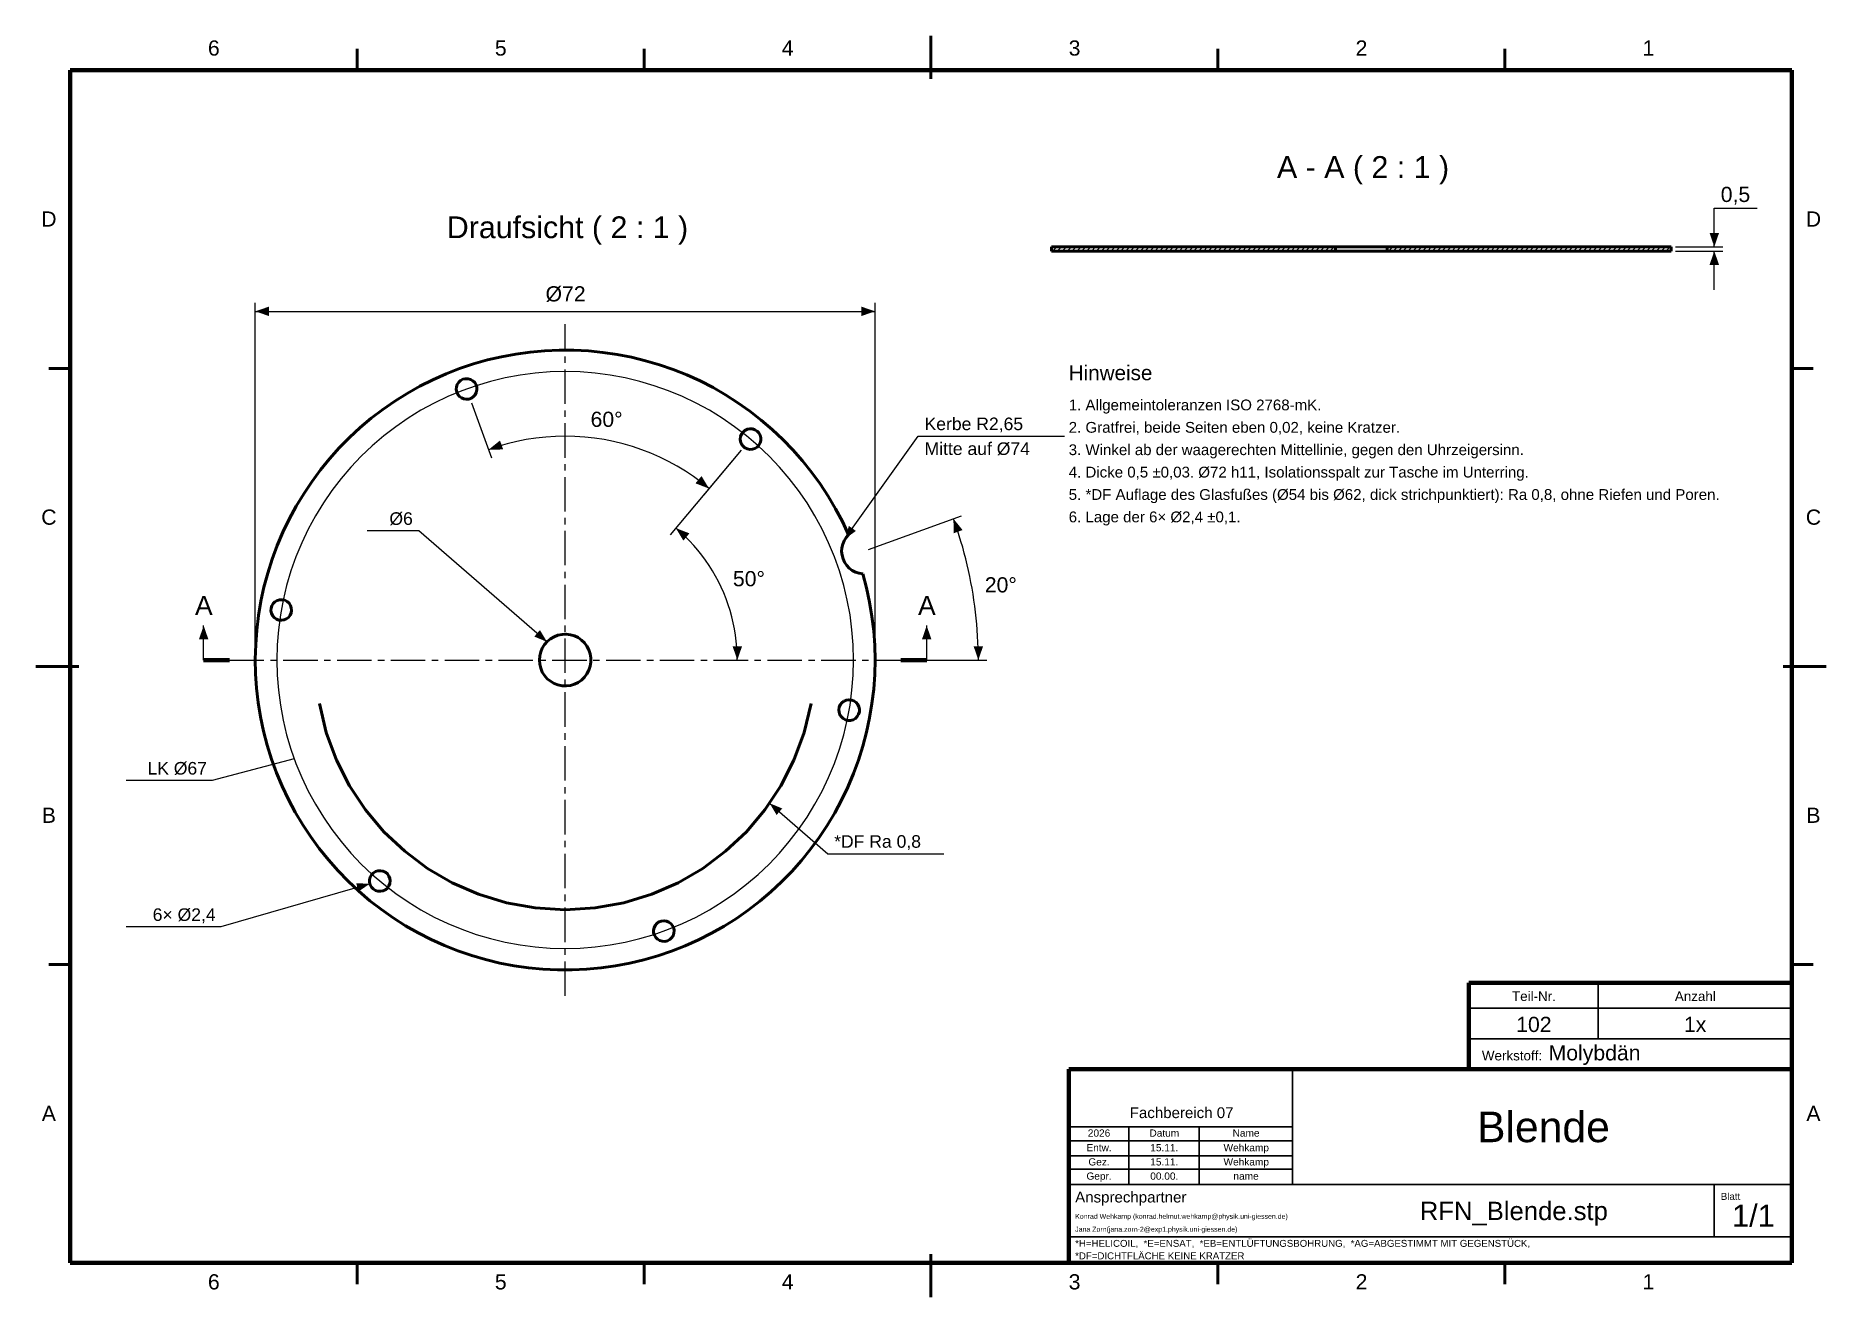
# Model space of a CAD drawing. Header units: millimetres. Extents: x 2 to 418, y 2 to 295.
import ezdxf

# ---------------------------------------------------------------- set-up
doc = ezdxf.new("R2010")
doc.units = ezdxf.units.MM
doc.linetypes.add('MITTELLINIE', pattern=[12.5, 8, -1.5, 1.5, -1.5])
for name, color, linetype in [('DUENN', 7, 'Continuous'), ('FLAECHE', 7, 'Continuous'), ('KONTUR', 7, 'Continuous'), ('LINIEN', 7, 'Continuous'), ('MITTELLINIE', 7, 'MITTELLINIE'), ('TEXT', 7, 'Continuous')]:
    doc.layers.add(name, color=color, linetype=linetype)
doc.styles.add('RFN', font='arial.ttf')

msp = doc.modelspace()

# ---------------------------------------------------------------- texts
at = {"layer": 'TEXT', "style": 'RFN'}
for s, height, p in [('6', 3.53, (41.99, 290.4)), ('5', 3.53, (108.66, 290.4)), ('4', 3.53, (175.32, 290.4)), ('3', 3.53, (241.99, 290.4)), ('2', 3.53, (308.66, 290.4)), ('1', 3.53, (375.32, 290.4)), ('A - A ( 2 : 1 )', 5.0516, (290.39, 262)), ('0,5', 3.526, (393.5, 256.4)), ('D', 3.53, (3.26, 250.68)), ('D', 3.53, (413.26, 250.68)), ('Draufsicht ( 2 : 1 )', 5.0516, (97.5, 248)), ('Ø72', 3.526, (120.44, 233.3)), ('Hinweise', 3.431, (242, 215)), ('1. Allgemeintoleranzen ISO 2768-mK.', 2.5039, (242, 208)), ('60°', 3.526, (130.9, 204.16)), ('Kerbe R2,65', 2.92, (208.5, 203.4)), ('2. Gratfrei, beide Seiten eben 0,02, keine Kratzer.', 2.5039, (242, 202.8)), ('Mitte auf Ø74', 2.92, (208.5, 197.64)), ('3. Winkel ab der waagerechten Mittellinie, gegen den Uhrzeigersinn.', 2.5039, (242, 197.6)), ('4. Dicke 0,5 ±0,03. Ø72 h11, Isolationsspalt zur Tasche im Unterring.', 2.5039, (242, 192.4)), ('5. *DF Auflage des Glasfußes (Ø54 bis Ø62, dick strichpunktiert): Ra 0,8, ohne Riefen und Poren.', 2.5039, (242, 187.2)), ('C', 3.53, (3.26, 181.43)), ('Ø6', 2.92, (84.16, 181.4)), ('6. Lage der 6× Ø2,4 ±0,1.', 2.5039, (242, 182)), ('C', 3.53, (413.26, 181.43)), ('50°', 3.526, (163.97, 167.14)), ('20°', 3.526, (222.5, 165.71)), ('A', 4.38, (39, 160.5)), ('A', 4.38, (207, 160.5)), ('LK Ø67', 2.92, (27.94, 123.4)), ('B', 3.53, (3.39, 112.18)), ('B', 3.53, (413.39, 112.18)), ('*DF Ra 0,8', 2.92, (187.5, 106.4)), ('6× Ø2,4', 2.92, (29.16, 89.4)), ('Teil-Nr.', 2.227, (345, 70.8)), ('Anzahl', 2.227, (382.84, 70.8)), ('102', 3.526, (345.97, 63.6)), ('1x', 3.526, (384.95, 63.6)), ('Werkstoff:', 2.227, (338, 57)), ('Molybdän', 3.526, (353.5, 57)), ('A', 3.53, (3.39, 42.92)), ('Fachbereich 07', 2.5039, (256.18, 43.6)), ('A', 3.53, (413.39, 42.92)), ('Blende', 7.096, (336.87, 38)), ('Entw.', 1.679, (246.12, 35.89)), ('2026', 1.679, (246.44, 39.29)), ('Datum', 1.679, (260.76, 39.29)), ('15.11.', 1.679, (260.95, 35.89)), ('Wehkamp', 1.679, (277.97, 35.89)), ('Name', 1.679, (280.08, 39.29)), ('Gez.', 1.679, (246.57, 32.59)), ('15.11.', 1.679, (260.95, 32.59)), ('Wehkamp', 1.679, (277.97, 32.59)), ('Gepr.', 1.679, (246.12, 29.29)), ('00.00.', 1.679, (260.95, 29.29)), ('name', 1.679, (280.27, 29.29)), ('Ansprechpartner', 2.5039, (243.5, 24)), ('Blatt', 1.621, (393.5, 24.6)), ('Konrad Wehkamp (konrad.helmut.wehkamp@physik.uni-giessen.de)', 1.1607, (243.5, 20.2)), ('RFN_Blende.stp', 4.2632, (323.58, 19.9)), ('1/1', 5.11, (396.13, 18.4)), ('Jana Zorn(jana.zorn-2@exp1.physik.uni-giessen.de)', 1.1607, (243.5, 17.2)), ('*H=HELICOIL,  *E=ENSAT,  *EB=ENTLÜFTUNGSBOHRUNG,  *AG=ABGESTIMMT MIT GEGENSTÜCK,', 1.606, (243.5, 13.7)), ('*DF=DICHTFLÄCHE KEINE KRATZER', 1.606, (243.5, 10.8)), ('6', 3.53, (41.99, 3.8)), ('5', 3.53, (108.66, 3.8)), ('4', 3.53, (175.32, 3.8)), ('3', 3.53, (241.99, 3.8)), ('2', 3.53, (308.66, 3.8)), ('1', 3.53, (375.32, 3.8))]:
    msp.add_text(s, height=height, dxfattribs=at).set_placement(p)

# ---------------------------------------------------------------- hatches: boundary and pattern name
at = {"layer": 'FLAECHE'}
for points in [[(392, 246), (393.1, 249.2), (390.9, 249.2), (392, 246)], [(392, 245), (390.9, 241.8), (393.1, 241.8), (392, 245)], [(53, 231), (56.2, 229.9), (56.2, 232.1), (53, 231)], [(197, 231), (193.8, 232.1), (193.8, 229.9), (197, 231)], [(107.21, 198.86), (110.6, 198.92), (109.85, 200.99), (107.21, 198.86)], [(158.43, 189.83), (156.68, 192.73), (155.27, 191.05), (158.43, 189.83)], [(150.71, 180.64), (152.46, 177.74), (153.87, 179.43), (150.71, 180.64)], [(190, 178.13), (192.55, 179.99), (190.92, 181.15), (190, 178.13)], [(215.21, 182.83), (215.27, 179.45), (217.34, 180.2), (215.21, 182.83)], [(41, 158), (39.9, 154.8), (42.1, 154.8), (41, 158)], [(120.76, 154.24), (119.14, 156.96), (117.83, 155.45), (120.76, 154.24)], [(209, 158), (207.9, 154.8), (210.1, 154.8), (209, 158)], [(165, 150), (166.1, 153.2), (163.9, 153.2), (165, 150)], [(221, 150), (222.1, 153.2), (219.9, 153.2), (221, 150)], [(172.51, 116.73), (175.43, 115.52), (174.12, 114.01), (172.51, 116.73)], [(79.6, 98.03), (77, 96.24), (76.44, 98.16), (79.6, 98.03)]]:
    msp.add_hatch(color=7, dxfattribs=at).paths.add_polyline_path(points)

# ---------------------------------------------------------------- linework, layer by layer
at = {"layer": 'DUENN', "lineweight": 20}
for p, q in [((392, 246), (392, 255)), ((392, 255), (402, 255)), ((238, 245.92), (238.08, 246)), ((238.21, 245), (239.21, 246)), ((239.34, 245), (240.34, 246)), ((240.47, 245), (241.47, 246)), ((241.61, 245), (242.61, 246)), ((242.74, 245), (243.74, 246)), ((243.87, 245), (244.87, 246)), ((245, 245), (246, 246)), ((246.13, 245), (247.13, 246)), ((247.26, 245), (248.26, 246)), ((248.39, 245), (249.39, 246)), ((249.53, 245), (250.53, 246)), ((250.66, 245), (251.66, 246)), ((251.79, 245), (252.79, 246)), ((252.92, 245), (253.92, 246)), ((254.05, 245), (255.05, 246)), ((255.18, 245), (256.18, 246)), ((256.31, 245), (257.31, 246)), ((257.45, 245), (258.45, 246)), ((258.58, 245), (259.58, 246)), ((259.71, 245), (260.71, 246)), ((260.84, 245), (261.84, 246)), ((261.97, 245), (262.97, 246)), ((263.1, 245), (264.1, 246)), ((264.23, 245), (265.23, 246)), ((265.36, 245), (266.36, 246)), ((266.5, 245), (267.5, 246)), ((267.63, 245), (268.63, 246)), ((268.76, 245), (269.76, 246)), ((269.89, 245), (270.89, 246)), ((271.02, 245), (272.02, 246)), ((272.15, 245), (273.15, 246)), ((273.28, 245), (274.28, 246)), ((274.42, 245), (275.42, 246)), ((275.55, 245), (276.55, 246)), ((276.68, 245), (277.68, 246)), ((277.81, 245), (278.81, 246)), ((278.94, 245), (279.94, 246)), ((280.07, 245), (281.07, 246)), ((281.2, 245), (282.2, 246)), ((282.34, 245), (283.34, 246)), ((283.47, 245), (284.47, 246)), ((284.6, 245), (285.6, 246)), ((285.73, 245), (286.73, 246)), ((286.86, 245), (287.86, 246)), ((287.99, 245), (288.99, 246)), ((289.12, 245), (290.12, 246)), ((290.25, 245), (291.25, 246)), ((291.39, 245), (292.39, 246)), ((292.52, 245), (293.52, 246)), ((293.65, 245), (294.65, 246)), ((294.78, 245), (295.78, 246)), ((295.91, 245), (296.91, 246)), ((297.04, 245), (298.04, 246)), ((298.17, 245), (299.17, 246)), ((299.31, 245), (300.31, 246)), ((300.44, 245), (301.44, 246)), ((301.57, 245), (302.57, 246)), ((302.7, 245), (303.7, 246)), ((316, 245.86), (316.15, 246)), ((316.28, 245), (317.28, 246)), ((317.41, 245), (318.41, 246)), ((318.54, 245), (319.54, 246)), ((319.67, 245), (320.67, 246)), ((320.8, 245), (321.8, 246)), ((321.93, 245), (322.93, 246)), ((323.06, 245), (324.06, 246)), ((324.2, 245), (325.2, 246)), ((325.33, 245), (326.33, 246)), ((326.46, 245), (327.46, 246)), ((327.59, 245), (328.59, 246)), ((328.72, 245), (329.72, 246)), ((329.85, 245), (330.85, 246)), ((330.98, 245), (331.98, 246)), ((332.12, 245), (333.12, 246)), ((333.25, 245), (334.25, 246)), ((334.38, 245), (335.38, 246)), ((335.51, 245), (336.51, 246)), ((336.64, 245), (337.64, 246)), ((337.77, 245), (338.77, 246)), ((338.9, 245), (339.9, 246)), ((340.04, 245), (341.04, 246)), ((341.17, 245), (342.17, 246)), ((342.3, 245), (343.3, 246)), ((343.43, 245), (344.43, 246)), ((344.56, 245), (345.56, 246)), ((345.69, 245), (346.69, 246)), ((346.82, 245), (347.82, 246)), ((347.95, 245), (348.95, 246)), ((349.09, 245), (350.09, 246)), ((350.22, 245), (351.22, 246)), ((351.35, 245), (352.35, 246)), ((352.48, 245), (353.48, 246)), ((353.61, 245), (354.61, 246)), ((354.74, 245), (355.74, 246)), ((355.87, 245), (356.87, 246)), ((357.01, 245), (358.01, 246)), ((358.14, 245), (359.14, 246)), ((359.27, 245), (360.27, 246)), ((360.4, 245), (361.4, 246)), ((361.53, 245), (362.53, 246)), ((362.66, 245), (363.66, 246)), ((363.79, 245), (364.79, 246)), ((364.93, 245), (365.93, 246)), ((366.06, 245), (367.06, 246)), ((367.19, 245), (368.19, 246)), ((368.32, 245), (369.32, 246)), ((369.45, 245), (370.45, 246)), ((370.58, 245), (371.58, 246)), ((371.71, 245), (372.71, 246)), ((372.84, 245), (373.84, 246)), ((373.98, 245), (374.98, 246)), ((375.11, 245), (376.11, 246)), ((376.24, 245), (377.24, 246)), ((377.37, 245), (378.37, 246)), ((378.5, 245), (379.5, 246)), ((379.63, 245), (380.63, 246)), ((380.76, 245), (381.76, 246)), ((383, 246), (394, 246)), ((303.83, 245), (304, 245.17)), ((381.9, 245), (382, 245.1)), ((383, 245), (394, 245)), ((392, 236), (392, 245)), ((53, 151), (53, 233)), ((197, 151), (197, 233)), ((53, 231), (197, 231)), ((103.25, 209.76), (107.9, 196.98)), ((190, 178.13), (207, 202)), ((207, 202), (241, 202)), ((165.88, 198.72), (149.43, 179.11)), ((165.88, 198.72), (157.14, 188.3)), ((195.48, 175.65), (217.09, 183.52)), ((91, 180), (79, 180)), ((120.76, 154.24), (91, 180)), ((41, 150), (41, 158)), ((209, 150), (209, 158)), ((199, 150), (223, 150)), ((62.04, 127.08), (43, 122)), ((43, 122), (23, 122)), ((172.51, 116.73), (186, 105)), ((186, 105), (213, 105)), ((79.6, 98.03), (45, 88)), ((45, 88), (23, 88))]:
    msp.add_line(p, q, dxfattribs=at)
for points in [[(158.43, 189.83), (156.66, 191.25), (154.83, 192.6), (152.94, 193.86), (151, 195.03), (149.01, 196.12), (146.98, 197.13), (144.9, 198.04), (142.79, 198.86), (140.64, 199.59), (138.46, 200.23), (136.25, 200.77), (134.03, 201.21), (131.79, 201.56), (129.53, 201.8), (127.27, 201.95), (125, 202), (122.73, 201.95), (120.47, 201.8), (118.21, 201.56), (115.97, 201.21), (113.75, 200.77), (111.54, 200.23), (109.36, 199.59), (107.21, 198.86)], [(165, 150), (164.97, 151.45), (164.89, 152.91), (164.76, 154.35), (164.58, 155.8), (164.34, 157.23), (164.05, 158.66), (163.71, 160.07), (163.32, 161.47), (162.88, 162.86), (162.38, 164.23), (161.84, 165.58), (161.25, 166.9), (160.61, 168.21), (159.93, 169.49), (159.2, 170.75), (158.42, 171.98), (157.6, 173.18), (156.73, 174.35), (155.83, 175.49), (154.88, 176.59), (153.89, 177.66), (152.87, 178.69), (151.81, 179.69), (150.71, 180.64)], [(221, 150), (220.99, 151.4), (220.96, 152.79), (220.91, 154.19), (220.84, 155.58), (220.75, 156.98), (220.63, 158.37), (220.5, 159.76), (220.35, 161.14), (220.18, 162.53), (219.99, 163.91), (219.77, 165.29), (219.54, 166.67), (219.29, 168.04), (219.02, 169.41), (218.72, 170.78), (218.41, 172.14), (218.08, 173.5), (217.73, 174.85), (217.36, 176.19), (216.97, 177.53), (216.56, 178.87), (216.13, 180.2), (215.68, 181.52), (215.21, 182.83)]]:
    msp.add_lwpolyline(points, dxfattribs=at)
at = {"layer": 'KONTUR', "lineweight": 50}
for p, q in [((76.67, 287), (76.67, 292)), ((143.33, 287), (143.33, 292)), ((210, 285), (210, 295)), ((276.67, 287), (276.67, 292)), ((343.33, 287), (343.33, 292)), ((238, 246), (304, 246)), ((238, 245), (238, 246)), ((304, 246), (304, 245)), ((316, 246), (382, 246)), ((316, 246), (316, 245)), ((382, 245), (382, 246)), ((238, 245), (304, 245)), ((316, 245), (382, 245)), ((10, 217.75), (5, 217.75)), ((410, 217.75), (415, 217.75)), ((2, 148.5), (12, 148.5)), ((408, 148.5), (418, 148.5)), ((10, 79.25), (5, 79.25)), ((410, 79.25), (415, 79.25)), ((76.67, 5), (76.67, 10)), ((143.33, 5), (143.33, 10)), ((210, 2), (210, 12)), ((276.67, 5), (276.67, 10)), ((343.33, 5), (343.33, 10))]:
    msp.add_line(p, q, dxfattribs=at)
at = {"layer": 'KONTUR', "lineweight": 70}
for p, q in [((410, 287), (10, 287)), ((10, 287), (10, 10)), ((410, 10), (410, 287)), ((47, 150), (41, 150)), ((203, 150), (209, 150)), ((335, 55), (335, 75)), ((335, 75), (410, 75)), ((242, 55), (410, 55)), ((242, 10), (242, 55)), ((10, 10), (410, 10)), ((242, 10), (410, 10))]:
    msp.add_line(p, q, dxfattribs=at)
at = {"layer": 'KONTUR', "lineweight": 50}
for points in [[(304, 246), (304.15, 246), (304.59, 246), (305.31, 246), (306.26, 246), (307.4, 246), (308.66, 246), (310, 246), (311.34, 246), (312.6, 246), (313.74, 246), (314.69, 246), (315.41, 246), (315.85, 246), (316, 246)], [(316, 245), (315.85, 245), (315.41, 245), (314.69, 245), (313.74, 245), (312.6, 245), (311.34, 245), (310, 245), (308.66, 245), (307.4, 245), (306.26, 245), (305.31, 245), (304.59, 245), (304.15, 245), (304, 245)], [(190.85, 179.12), (189.41, 182.17), (187.83, 185.16), (186.11, 188.07), (184.26, 190.9), (182.27, 193.63), (180.16, 196.27), (177.93, 198.81), (175.58, 201.24), (173.12, 203.55), (170.56, 205.75), (167.89, 207.83), (165.13, 209.78), (162.28, 211.6), (159.35, 213.28), (156.35, 214.82), (153.27, 216.22), (150.13, 217.47), (146.94, 218.58), (143.7, 219.53), (140.41, 220.33), (137.1, 220.98), (133.75, 221.47), (130.39, 221.8), (127.02, 221.97), (123.64, 221.99), (120.26, 221.84), (116.9, 221.54), (113.55, 221.08), (110.22, 220.47), (106.93, 219.7), (103.68, 218.77), (100.48, 217.7), (97.33, 216.47), (94.24, 215.1), (91.22, 213.59), (88.28, 211.93), (85.41, 210.14), (82.63, 208.22), (79.95, 206.16), (77.36, 203.99), (74.88, 201.69), (72.51, 199.29), (70.26, 196.77), (68.12, 194.15), (66.11, 191.43), (64.24, 188.62), (62.49, 185.73), (60.88, 182.76), (59.42, 179.71), (58.09, 176.6), (56.92, 173.43), (55.9, 170.21), (55.02, 166.95), (54.31, 163.65), (53.74, 160.32), (53.34, 156.96), (53.09, 153.59), (53, 150.21), (53.07, 146.83), (53.3, 143.46), (53.68, 140.11), (54.23, 136.77), (54.92, 133.46), (55.78, 130.2), (56.78, 126.97), (57.94, 123.79), (59.24, 120.68), (60.69, 117.62), (62.28, 114.64), (64.01, 111.74), (65.87, 108.92), (67.86, 106.19), (69.98, 103.56), (72.22, 101.03), (74.58, 98.6), (77.04, 96.29), (79.62, 94.1), (82.29, 92.04), (85.06, 90.1), (87.91, 88.29), (90.85, 86.62), (93.86, 85.08), (96.94, 83.69), (100.08, 82.45), (103.28, 81.35), (106.52, 80.41), (109.81, 79.62), (113.13, 78.99), (116.47, 78.51), (119.84, 78.19), (123.21, 78.02), (126.59, 78.02), (129.97, 78.17), (133.33, 78.48), (136.68, 78.95), (140, 79.58), (143.28, 80.36), (146.53, 81.3), (149.73, 82.38), (152.88, 83.62), (155.96, 85), (158.98, 86.52), (161.92, 88.19), (164.78, 89.99), (167.55, 91.92), (170.23, 93.98), (172.81, 96.16), (175.28, 98.46), (177.64, 100.88), (179.89, 103.4), (182.02, 106.03), (184.02, 108.75), (185.89, 111.57), (187.62, 114.47), (189.22, 117.45), (190.68, 120.49), (191.99, 123.61), (193.15, 126.78), (194.17, 130), (195.03, 133.27), (195.74, 136.58), (196.29, 139.91), (196.68, 143.26), (196.92, 146.64), (197, 150.01), (196.92, 153.39), (196.68, 156.76), (196.29, 160.12), (195.73, 163.45), (195.02, 166.76), (194.16, 170.02)], [(100.88, 210.88), (100.41, 211.24), (100.03, 211.72), (99.79, 212.27), (99.69, 212.86), (99.74, 213.46), (99.93, 214.03), (100.27, 214.53), (100.71, 214.93), (101.25, 215.21), (101.83, 215.35), (102.44, 215.33), (103.01, 215.17), (103.54, 214.87), (103.97, 214.45), (104.28, 213.94), (104.45, 213.36), (104.48, 212.76), (104.35, 212.17), (104.08, 211.63), (103.69, 211.18), (103.2, 210.83), (102.63, 210.62), (102.03, 210.56), (101.44, 210.65), (100.88, 210.88)], [(165.67, 201.33), (165.74, 201.92), (165.96, 202.48), (166.32, 202.97), (166.78, 203.35), (167.33, 203.61), (167.92, 203.72), (168.52, 203.68), (169.09, 203.5), (169.6, 203.17), (170.01, 202.74), (170.3, 202.21), (170.45, 201.63), (170.45, 201.02), (170.3, 200.44), (170.01, 199.91), (169.6, 199.48), (169.09, 199.15), (168.52, 198.97), (167.92, 198.93), (167.33, 199.04), (166.78, 199.3), (166.32, 199.68), (165.96, 200.17), (165.74, 200.73), (165.67, 201.33)], [(194.16, 170.02), (193.3, 170.16), (192.47, 170.43), (191.7, 170.83), (191.01, 171.36), (190.41, 171.99), (189.92, 172.71), (189.56, 173.5), (189.33, 174.34), (189.24, 175.2), (189.29, 176.07), (189.49, 176.92), (189.82, 177.72), (190.28, 178.46), (190.85, 179.12)], [(60.22, 159.56), (59.66, 159.32), (59.07, 159.24), (58.47, 159.3), (57.91, 159.51), (57.41, 159.85), (57.02, 160.31), (56.75, 160.85), (56.63, 161.43), (56.65, 162.03), (56.83, 162.61), (57.14, 163.13), (57.57, 163.55), (58.09, 163.85), (58.67, 164.01), (59.27, 164.02), (59.85, 163.88), (60.39, 163.61), (60.83, 163.2), (61.17, 162.7), (61.37, 162.13), (61.42, 161.53), (61.32, 160.94), (61.07, 160.39), (60.7, 159.92), (60.22, 159.56)], [(119, 150), (119.08, 150.96), (119.31, 151.9), (119.69, 152.79), (120.2, 153.6), (120.84, 154.33), (121.59, 154.94), (122.43, 155.42), (123.33, 155.76), (124.28, 155.96), (125.24, 156), (126.2, 155.88), (127.13, 155.61), (128, 155.2), (128.79, 154.65), (129.49, 153.98), (130.07, 153.21), (130.52, 152.35), (130.83, 151.44), (130.98, 150.48), (130.98, 149.52), (130.83, 148.56), (130.52, 147.65), (130.07, 146.79), (129.49, 146.02), (128.79, 145.35), (128, 144.8), (127.13, 144.39), (126.2, 144.12), (125.24, 144), (124.28, 144.04), (123.33, 144.24), (122.43, 144.58), (121.59, 145.06), (120.84, 145.67), (120.2, 146.4), (119.69, 147.21), (119.31, 148.1), (119.08, 149.04), (119, 150)], [(189.78, 140.44), (190.34, 140.68), (190.93, 140.77), (191.53, 140.7), (192.09, 140.49), (192.59, 140.15), (192.98, 139.69), (193.25, 139.15), (193.37, 138.57), (193.35, 137.97), (193.17, 137.39), (192.86, 136.87), (192.43, 136.45), (191.91, 136.15), (191.33, 135.99), (190.73, 135.98), (190.15, 136.12), (189.61, 136.39), (189.17, 136.8), (188.83, 137.3), (188.63, 137.87), (188.58, 138.47), (188.68, 139.06), (188.93, 139.61), (189.3, 140.08), (189.78, 140.44)], [(84.33, 98.68), (84.26, 98.08), (84.04, 97.52), (83.68, 97.03), (83.22, 96.65), (82.67, 96.39), (82.08, 96.28), (81.48, 96.32), (80.91, 96.5), (80.4, 96.83), (79.99, 97.26), (79.7, 97.79), (79.55, 98.37), (79.55, 98.98), (79.7, 99.56), (79.99, 100.09), (80.4, 100.52), (80.91, 100.85), (81.48, 101.03), (82.08, 101.07), (82.67, 100.96), (83.22, 100.7), (83.68, 100.32), (84.04, 99.83), (84.26, 99.27), (84.33, 98.68)], [(149.12, 89.12), (149.59, 88.76), (149.97, 88.28), (150.21, 87.73), (150.31, 87.14), (150.26, 86.54), (150.07, 85.97), (149.73, 85.47), (149.29, 85.07), (148.75, 84.79), (148.17, 84.65), (147.56, 84.67), (146.99, 84.83), (146.46, 85.13), (146.03, 85.55), (145.72, 86.06), (145.55, 86.64), (145.52, 87.24), (145.65, 87.83), (145.92, 88.37), (146.31, 88.82), (146.8, 89.17), (147.37, 89.38), (147.97, 89.44), (148.56, 89.35), (149.12, 89.12)]]:
    msp.add_lwpolyline(points, dxfattribs=at)
at = {"layer": 'LINIEN', "lineweight": 25}
for p, q in [((365, 62), (365, 75)), ((335, 69.1), (410, 69.1)), ((335, 62), (410, 62)), ((294, 28.2), (294, 55)), ((242, 41.6), (294, 41.6)), ((242, 38.3), (294, 38.3)), ((256, 28.2), (256, 41.6)), ((272.3, 28.2), (272.3, 41.6)), ((242, 34.8), (294, 34.8)), ((242, 31.7), (294, 31.7)), ((242, 28.2), (410, 28.2)), ((392, 16), (392, 28.2)), ((242, 16), (410, 16))]:
    msp.add_line(p, q, dxfattribs=at)
at = {"layer": 'MITTELLINIE', "lineweight": 20}
for p, q in [((125, 72), (125, 228)), ((47, 150), (203, 150))]:
    msp.add_line(p, q, dxfattribs=at)
msp.add_lwpolyline([(192, 150), (191.91, 153.51), (191.63, 157), (191.18, 160.48), (190.54, 163.93), (189.72, 167.34), (188.72, 170.7), (187.55, 174.01), (186.21, 177.25), (184.7, 180.42), (183.02, 183.5), (181.19, 186.49), (179.2, 189.38), (177.07, 192.16), (174.79, 194.83), (172.38, 197.38), (169.83, 199.79), (167.16, 202.07), (164.38, 204.2), (161.49, 206.19), (158.5, 208.02), (155.42, 209.7), (152.25, 211.21), (149.01, 212.55), (145.7, 213.72), (142.34, 214.72), (138.93, 215.54), (135.48, 216.18), (132, 216.63), (128.51, 216.91), (125, 217), (121.49, 216.91), (118, 216.63), (114.52, 216.18), (111.07, 215.54), (107.66, 214.72), (104.3, 213.72), (100.99, 212.55), (97.75, 211.21), (94.58, 209.7), (91.5, 208.02), (88.51, 206.19), (85.62, 204.2), (82.84, 202.07), (80.17, 199.79), (77.62, 197.38), (75.21, 194.83), (72.93, 192.16), (70.8, 189.38), (68.81, 186.49), (66.98, 183.5), (65.3, 180.42), (63.79, 177.25), (62.45, 174.01), (61.28, 170.7), (60.28, 167.34), (59.46, 163.93), (58.82, 160.48), (58.37, 157), (58.09, 153.51), (58, 150), (58.09, 146.49), (58.37, 143), (58.82, 139.52), (59.46, 136.07), (60.28, 132.66), (61.28, 129.3), (62.45, 125.99), (63.79, 122.75), (65.3, 119.58), (66.98, 116.5), (68.81, 113.51), (70.8, 110.62), (72.93, 107.84), (75.21, 105.17), (77.62, 102.62), (80.17, 100.21), (82.84, 97.93), (85.62, 95.8), (88.51, 93.81), (91.5, 91.98), (94.58, 90.3), (97.75, 88.79), (100.99, 87.45), (104.3, 86.28), (107.66, 85.28), (111.07, 84.46), (114.52, 83.82), (118, 83.37), (121.49, 83.09), (125, 83), (128.51, 83.09), (132, 83.37), (135.48, 83.82), (138.93, 84.46), (142.34, 85.28), (145.7, 86.28), (149.01, 87.45), (152.25, 88.79), (155.42, 90.3), (158.5, 91.98), (161.49, 93.81), (164.38, 95.8), (167.16, 97.93), (169.83, 100.21), (172.38, 102.62), (174.79, 105.17), (177.07, 107.84), (179.2, 110.62), (181.19, 113.51), (183.02, 116.5), (184.7, 119.58), (186.21, 122.75), (187.55, 125.99), (188.72, 129.3), (189.72, 132.66), (190.54, 136.07), (191.18, 139.52), (191.63, 143), (191.91, 146.49), (192, 150)], dxfattribs=at)
at = {"layer": 'MITTELLINIE', "lineweight": 50}
msp.add_lwpolyline([(67.88, 139.93), (69.49, 133.16), (71.85, 126.75), (74.91, 120.75), (78.61, 115.18), (82.89, 110.11), (87.72, 105.57), (93.03, 101.61), (98.77, 98.27), (104.89, 95.59), (111.34, 93.63), (118.06, 92.41), (125, 92), (131.94, 92.41), (138.66, 93.63), (145.11, 95.59), (151.23, 98.27), (156.97, 101.61), (162.28, 105.57), (167.11, 110.11), (171.39, 115.18), (175.09, 120.75), (178.15, 126.75), (180.51, 133.16), (182.12, 139.93)], dxfattribs=at)

msp.set_redraw_order([(e.dxf.handle, doc.entitydb.next_handle()) for e in msp.query("TEXT MTEXT ATTDEF DIMENSION ARC_DIMENSION")])  # texts and dimensions are drawn at this point

doc.saveas('drawing.dxf')
